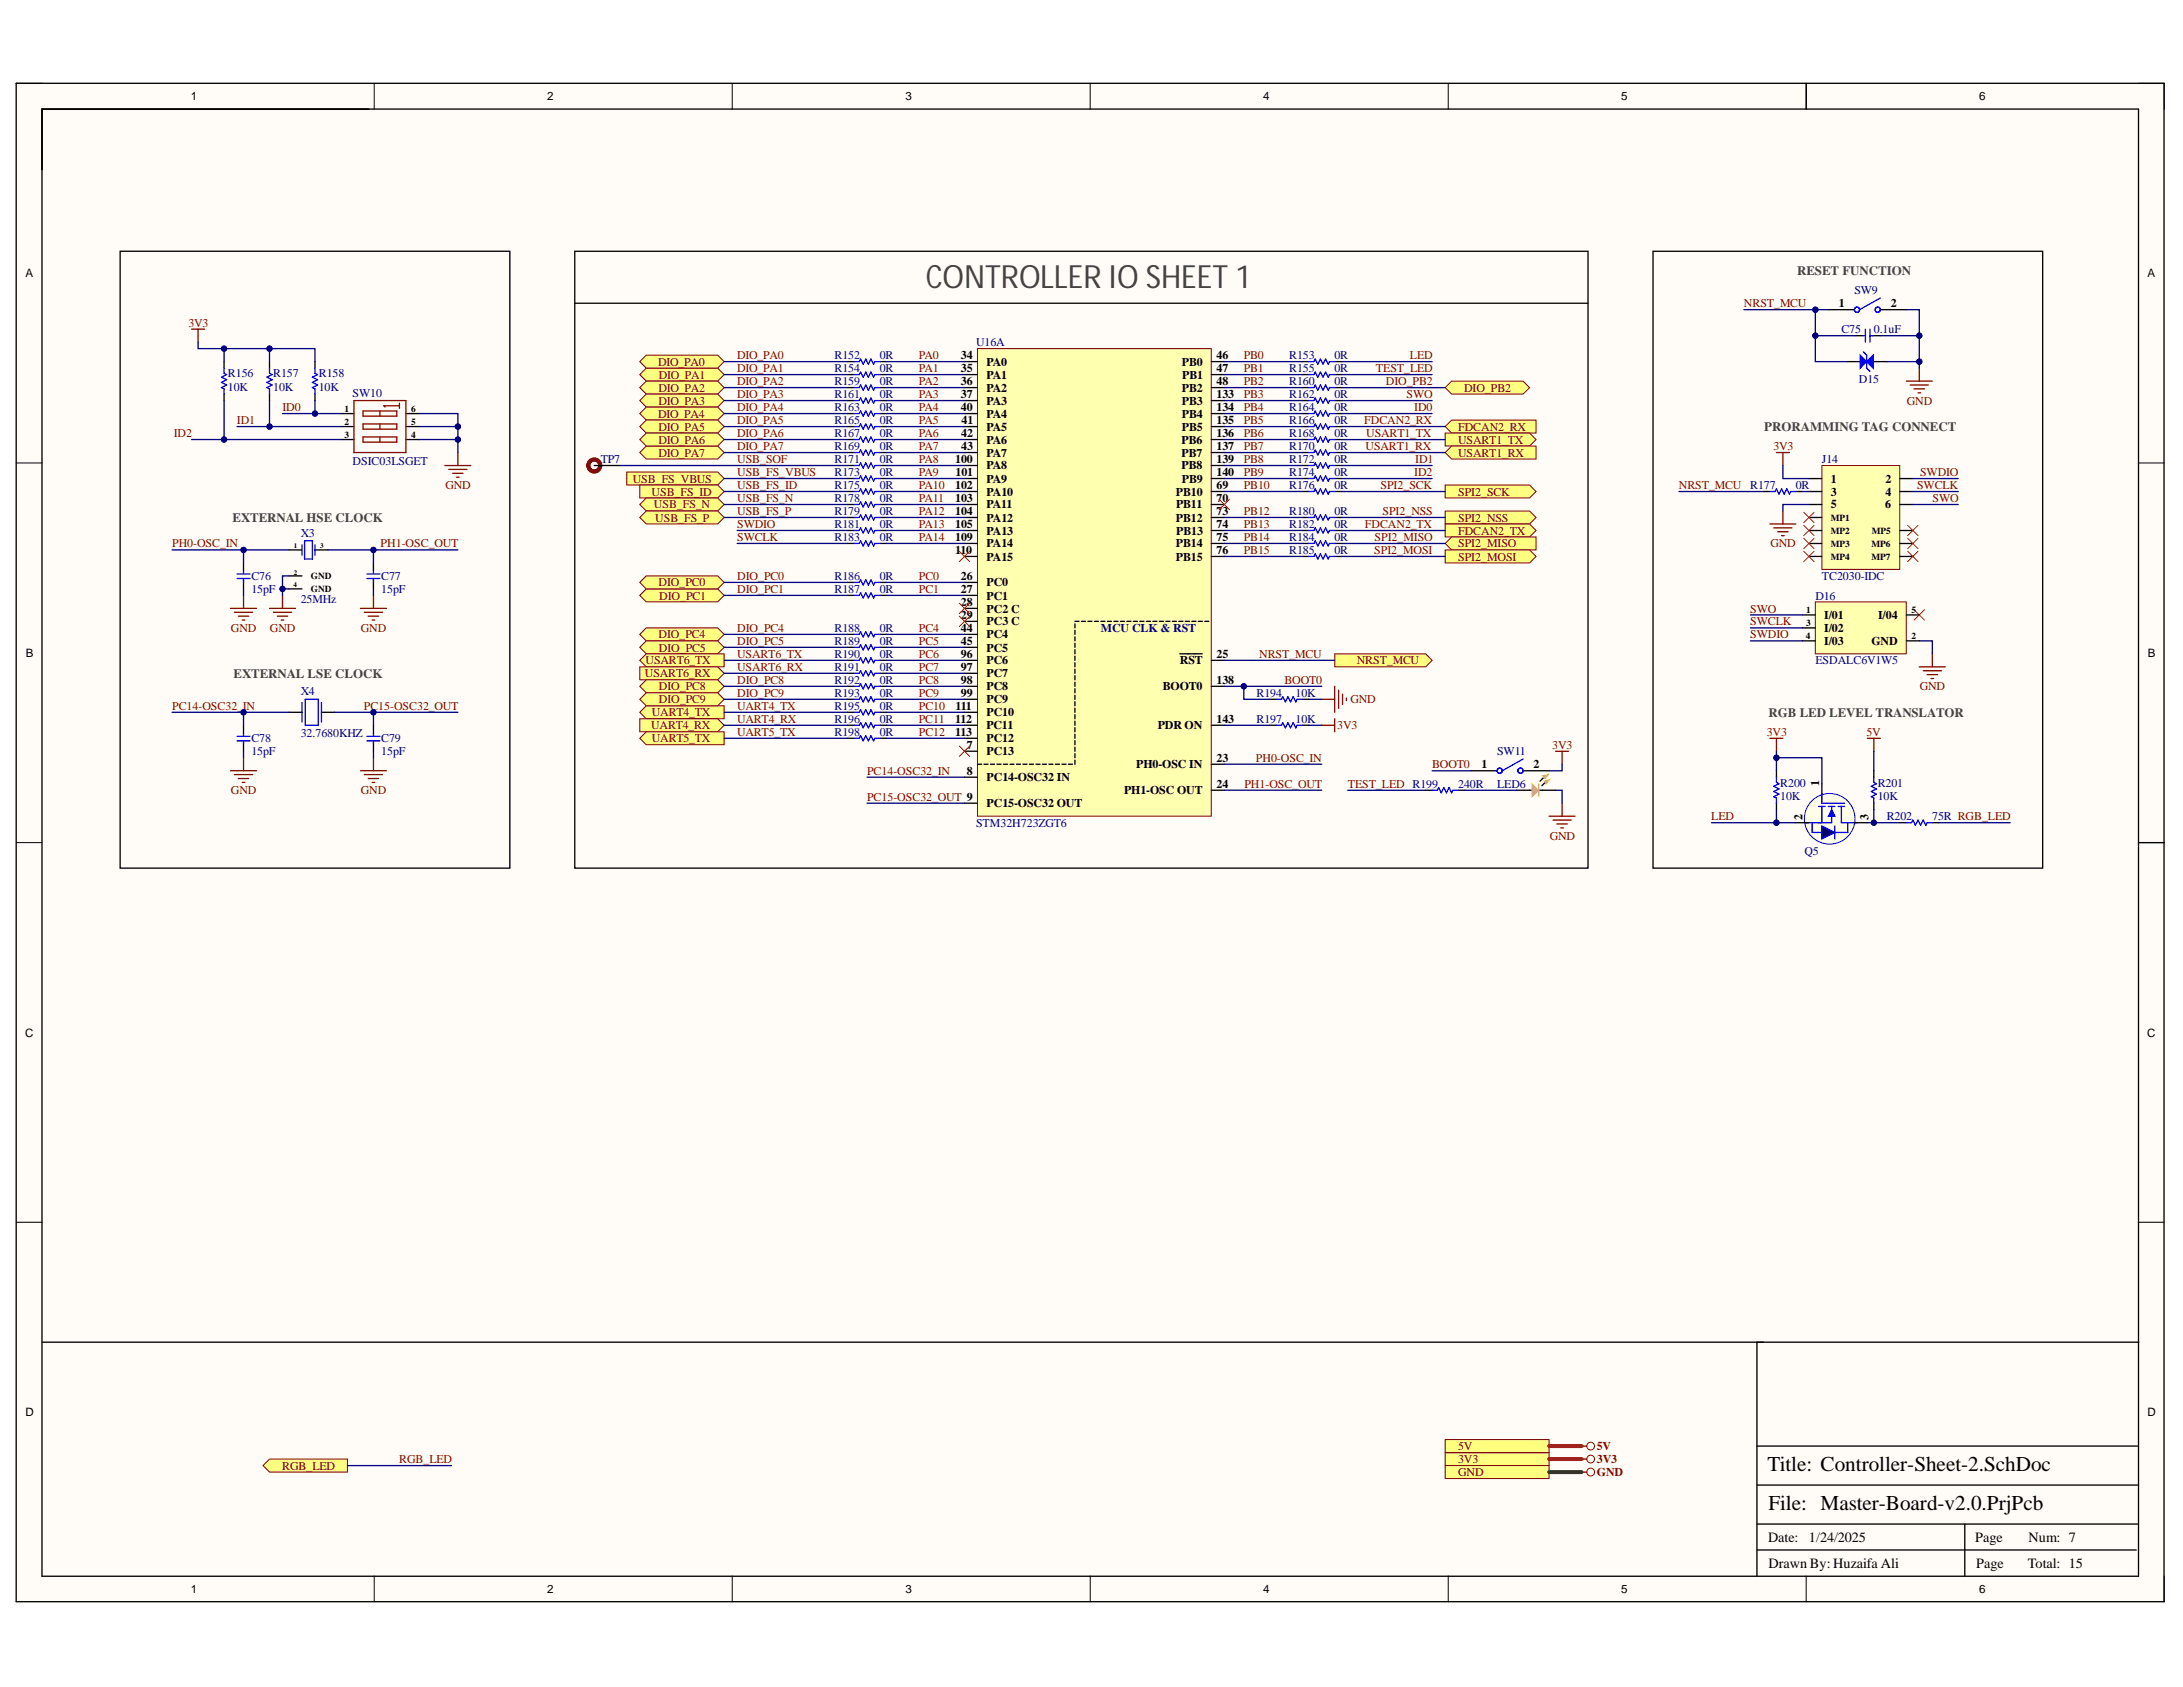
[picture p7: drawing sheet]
<svg xmlns="http://www.w3.org/2000/svg" width="279mm" height="216mm" viewBox="0 0 279 216" stroke-linecap="round" stroke-linejoin="round" font-family="sans-serif">
<defs><g id="words">
<text font-size="4.1" fill="#434343" x="118.5" y="36.9">CONTROLLER IO SHEET 1</text>
<g font-size="2.7">
<text x="226.2" y="188.3">Title: Controller-Sheet-2.SchDoc</text>
<text x="226.3" y="193.3">File: Master-Board-v2.0.PrjPcb</text>
</g>
<g font-size="1.8">
<text x="226.3" y="197.3">Date:</text>
<text x="231.5" y="197.3">1/24/2025</text>
<text x="252.8" y="197.3">Page</text>
<text x="259.6" y="197.3">Num: 7</text>
<text x="226.3" y="200.7">Drawn By: Huzaifa Ali</text>
<text x="252.9" y="200.7">Page</text>
<text x="259.5" y="200.7">Total: 15</text>
</g>
<g font-size="1.6" fill="#434343">
<text x="230" y="35.2">RESET FUNCTION</text>
<text x="225.8" y="55.2">PRORAMMING TAG CONNECT</text>
<text x="29.8" y="66.8">EXTERNAL HSE CLOCK</text>
<text x="29.9" y="86.8">EXTERNAL LSE CLOCK</text>
<text x="226.3" y="91.8">RGB LED LEVEL TRANSLATOR</text>
</g>
<g font-size="1.5">
<text x="24.4" y="12.9">1</text>
<text x="70" y="12.9">2</text>
<text x="115.9" y="12.9">3</text>
<text x="161.7" y="12.9">4</text>
<text x="207.5" y="12.9">5</text>
<text x="253.3" y="12.9">6</text>
<text x="3.3" y="35.5">A</text>
<text x="274.8" y="35.5">A</text>
<text x="235.3" y="39.3">1</text>
<text x="242" y="39.3">2</text>
<text x="123" y="46">34</text>
<text x="123" y="47.7">35</text>
<text x="126.3" y="46.8">PA0</text>
<text x="151.3" y="46.8">PB0</text>
<text x="155.7" y="46">46</text>
<text x="155.7" y="47.7">47</text>
<text x="123" y="49.3">36</text>
<text x="123" y="51">37</text>
<text x="123" y="52.6">40</text>
<text x="126.3" y="48.5">PA1</text>
<text x="126.3" y="50.1">PA2</text>
<text x="126.3" y="51.8">PA3</text>
<text x="126.3" y="53.4">PA4</text>
<text x="151.3" y="50.1">PB2</text>
<text x="151.3" y="51.8">PB3</text>
<text x="151.3" y="53.4">PB4</text>
<text x="151.3" y="48.5">PB1</text>
<text x="155.7" y="49.3">48</text>
<text x="155.7" y="51">133</text>
<text x="155.7" y="52.6">134</text>
<text x="122.3" y="59.3">100</text>
<text x="123" y="55.9">42</text>
<text x="123" y="57.6">43</text>
<text x="123.1" y="54.3">41</text>
<text x="126.3" y="55.1">PA5</text>
<text x="126.3" y="56.8">PA6</text>
<text x="126.3" y="58.4">PA7</text>
<text x="151.2" y="56.8">PB6</text>
<text x="151.2" y="58.4">PB7</text>
<text x="151.3" y="55.1">PB5</text>
<text x="155.7" y="54.3">135</text>
<text x="155.7" y="55.9">136</text>
<text x="155.7" y="57.6">137</text>
<text x="155.7" y="59.3">139</text>
<text x="122.3" y="62.6">102</text>
<text x="122.3" y="64.3">103</text>
<text x="122.3" y="65.9">104</text>
<text x="122.3" y="60.9">101</text>
<text x="126.3" y="60.1">PA8</text>
<text x="126.3" y="61.8">PA9</text>
<text x="126.3" y="63.4">PA10</text>
<text x="126.3" y="65.1">PA11</text>
<text x="150.5" y="63.4">PB10</text>
<text x="150.6" y="65.1">PB11</text>
<text x="151.2" y="60.1">PB8</text>
<text x="151.3" y="61.8">PB9</text>
<text x="155.7" y="60.9">140</text>
<text x="155.7" y="62.6">69</text>
<text x="155.7" y="64.3">70</text>
<text x="155.7" y="65.9">73</text>
<text x="234.3" y="61.8">1</text>
<text x="234.3" y="63.4">3</text>
<text x="234.3" y="65.1">5</text>
<text x="241.3" y="65.1">6</text>
<text x="241.3" y="61.8">2</text>
<text x="241.3" y="63.4">4</text>
<text x="122.3" y="67.6">105</text>
<text x="122.3" y="69.3">109</text>
<text x="122.3" y="70.9">110</text>
<text x="126.3" y="66.8">PA12</text>
<text x="126.3" y="68.4">PA13</text>
<text x="126.3" y="70.1">PA14</text>
<text x="126.3" y="71.8">PA15</text>
<text x="150.5" y="66.8">PB12</text>
<text x="150.5" y="70.1">PB14</text>
<text x="150.5" y="71.8">PB15</text>
<text x="150.6" y="68.4">PB13</text>
<text x="155.7" y="67.6">74</text>
<text x="155.7" y="69.3">75</text>
<text x="155.7" y="70.9">76</text>
<text x="123" y="74.2">26</text>
<text x="123" y="75.9">27</text>
<text x="123" y="77.5">28</text>
<text x="126.3" y="75.1">PC0</text>
<text x="126.3" y="76.7">PC1</text>
<text x="123" y="79.2">29</text>
<text x="123" y="80.9">44</text>
<text x="123" y="82.5">45</text>
<text x="126.3" y="78.4">PC2 C</text>
<text x="126.3" y="80">PC3 C</text>
<text x="126.3" y="81.7">PC4</text>
<text x="126.3" y="83.4">PC5</text>
<text x="233.5" y="79.2">I/01</text>
<text x="233.5" y="80.9">I/02</text>
<text x="233.5" y="82.5">I/03</text>
<text x="239.5" y="82.5">GND</text>
<text x="240.4" y="79.2">I/04</text>
<text x="3.3" y="84.1">B</text>
<text x="123" y="84.2">96</text>
<text x="123" y="85.9">97</text>
<text x="123" y="87.5">98</text>
<text x="123" y="89.2">99</text>
<text x="126.3" y="85">PC6</text>
<text x="126.3" y="86.7">PC7</text>
<text x="126.3" y="88.4">PC8</text>
<text x="148.8" y="88.4">BOOT0</text>
<text x="151" y="85">RST</text>
<text x="155.7" y="84.2">25</text>
<text x="155.7" y="87.5">138</text>
<text x="274.9" y="84.1">B</text>
<text x="122.3" y="92.5">112</text>
<text x="122.3" y="94.2">113</text>
<text x="122.3" y="90.9">111</text>
<text x="123.7" y="95.9">7</text>
<text x="126.3" y="90">PC9</text>
<text x="126.3" y="91.7">PC10</text>
<text x="126.3" y="93.4">PC11</text>
<text x="126.3" y="95">PC12</text>
<text x="148.2" y="93.4">PDR ON</text>
<text x="155.7" y="92.5">143</text>
<text x="123.7" y="99.1">8</text>
<text x="126.3" y="96.7">PC13</text>
<text x="126.3" y="100">PC14-OSC32 IN</text>
<text x="143.9" y="101.6">PH1-OSC OUT</text>
<text x="145.4" y="98.3">PH0-OSC IN</text>
<text x="155.7" y="97.5">23</text>
<text x="155.7" y="100.8">24</text>
<text x="189.6" y="98.3">1</text>
<text x="196.3" y="98.3">2</text>
<text x="232.9" y="100.6" transform="rotate(-90 232.9 100.6)">1</text>
<text x="126.3" y="103.3">PC15-OSC32 OUT</text>
<text x="230.7" y="104.9" transform="rotate(-90 230.7 104.9)">2</text>
<text x="239.2" y="104.9" transform="rotate(-90 239.2 104.9)">3</text>
<text x="3.2" y="132.7">C</text>
<text x="274.8" y="132.7">C</text>
<text x="3.3" y="181.3">D</text>
<text x="274.8" y="181.3">D</text>
<text x="24.4" y="203.9">1</text>
<text x="70" y="203.9">2</text>
<text x="115.9" y="203.9">3</text>
<text x="161.7" y="203.9">4</text>
<text x="207.5" y="203.9">5</text>
<text x="253.3" y="203.9">6</text>
</g>
<g font-size="1.5" fill="#800000">
<text x="24.1" y="41.8">3V3</text>
<text x="223.2" y="39.3">NRST_MCU</text>
<text x="84.2" y="46.8">DIO_PA0</text>
<text x="94.4" y="47.7">DIO_PA1</text>
<text x="94.4" y="46">DIO_PA0</text>
<text x="117.6" y="47.7">PA1</text>
<text x="117.6" y="46">PA0</text>
<text x="159.2" y="46">PB0</text>
<text x="159.2" y="47.7">PB1</text>
<text x="176.1" y="47.7">TEST_LED</text>
<text x="180.5" y="46">LED</text>
<text x="36.2" y="52.6">ID0</text>
<text x="84.2" y="53.4">DIO_PA4</text>
<text x="84.3" y="50.1">DIO_PA2</text>
<text x="84.3" y="51.8">DIO_PA3</text>
<text x="84.3" y="48.5">DIO_PA1</text>
<text x="94.4" y="49.3">DIO_PA2</text>
<text x="94.4" y="51">DIO_PA3</text>
<text x="94.4" y="52.6">DIO_PA4</text>
<text x="117.6" y="49.3">PA2</text>
<text x="117.6" y="51">PA3</text>
<text x="117.6" y="52.6">PA4</text>
<text x="159.2" y="51">PB3</text>
<text x="159.2" y="49.3">PB2</text>
<text x="159.2" y="52.6">PB4</text>
<text x="177.4" y="49.3">DIO_PB2</text>
<text x="180" y="51">SWO</text>
<text x="181" y="52.6">ID0</text>
<text x="187.4" y="50.1">DIO_PB2</text>
<text x="244.1" y="51.8">GND</text>
<text x="22.2" y="55.9">ID2</text>
<text x="30.3" y="54.3">ID1</text>
<text x="84.3" y="58.4">DIO_PA7</text>
<text x="84.3" y="55.1">DIO_PA5</text>
<text x="84.3" y="56.8">DIO_PA6</text>
<text x="94.4" y="59.3">USB_SOF</text>
<text x="94.4" y="57.6">DIO_PA7</text>
<text x="94.4" y="54.3">DIO_PA5</text>
<text x="94.4" y="55.9">DIO_PA6</text>
<text x="117.6" y="59.3">PA8</text>
<text x="117.6" y="57.6">PA7</text>
<text x="117.6" y="54.3">PA5</text>
<text x="117.6" y="55.9">PA6</text>
<text x="159.2" y="55.9">PB6</text>
<text x="159.2" y="57.6">PB7</text>
<text x="159.2" y="54.3">PB5</text>
<text x="159.2" y="59.3">PB8</text>
<text x="174.6" y="54.3">FDCAN2_RX</text>
<text x="174.8" y="57.6">USART1_RX</text>
<text x="174.9" y="55.9">USART1_TX</text>
<text x="181.1" y="59.3">ID1</text>
<text x="186.6" y="55.1">FDCAN2_RX</text>
<text x="186.6" y="56.8">USART1_TX</text>
<text x="186.6" y="58.4">USART1_RX</text>
<text x="227" y="57.6">3V3</text>
<text x="57" y="62.6">GND</text>
<text x="81" y="61.8">USB_FS_VBUS</text>
<text x="83.4" y="63.4">USB_FS_ID</text>
<text x="83.7" y="65.1">USB_FS_N</text>
<text x="94.4" y="60.9">USB_FS_VBUS</text>
<text x="94.4" y="62.6">USB_FS_ID</text>
<text x="94.4" y="64.3">USB_FS_N</text>
<text x="94.4" y="65.9">USB_FS_P</text>
<text x="117.6" y="60.9">PA9</text>
<text x="117.6" y="62.6">PA10</text>
<text x="117.6" y="64.3">PA11</text>
<text x="117.6" y="65.9">PA12</text>
<text x="159.2" y="62.6">PB10</text>
<text x="159.2" y="65.9">PB12</text>
<text x="159.2" y="60.9">PB9</text>
<text x="176.7" y="62.6">SPI2_SCK</text>
<text x="176.9" y="65.9">SPI2_NSS</text>
<text x="181" y="60.9">ID2</text>
<text x="186.6" y="63.4">SPI2_SCK</text>
<text x="214.9" y="62.6">NRST_MCU</text>
<text x="245.4" y="62.6">SWCLK</text>
<text x="245.8" y="60.9">SWDIO</text>
<text x="247.4" y="64.3">SWO</text>
<text x="22" y="70.1">PH0-OSC_IN</text>
<text x="48.7" y="70.1">PH1-OSC_OUT</text>
<text x="83.9" y="66.8">USB_FS_P</text>
<text x="94.4" y="69.3">SWCLK</text>
<text x="94.4" y="67.6">SWDIO</text>
<text x="117.6" y="69.3">PA14</text>
<text x="117.6" y="67.6">PA13</text>
<text x="159.2" y="67.6">PB13</text>
<text x="159.2" y="70.9">PB15</text>
<text x="159.2" y="69.3">PB14</text>
<text x="174.7" y="67.6">FDCAN2_TX</text>
<text x="175.9" y="70.9">SPI2_MOSI</text>
<text x="175.9" y="69.3">SPI2_MISO</text>
<text x="186.6" y="66.8">SPI2_NSS</text>
<text x="186.6" y="68.4">FDCAN2_TX</text>
<text x="186.6" y="70.1">SPI2_MISO</text>
<text x="186.6" y="71.8">SPI2_MOSI</text>
<text x="226.6" y="70.1">GND</text>
<text x="84.3" y="75.1">DIO_PC0</text>
<text x="84.4" y="76.7">DIO_PC1</text>
<text x="94.4" y="75.9">DIO_PC1</text>
<text x="94.4" y="74.2">DIO_PC0</text>
<text x="117.6" y="75.9">PC1</text>
<text x="117.6" y="74.2">PC0</text>
<text x="29.6" y="80.9">GND</text>
<text x="34.6" y="80.9">GND</text>
<text x="46.2" y="80.9">GND</text>
<text x="84.3" y="81.7">DIO_PC4</text>
<text x="84.3" y="83.4">DIO_PC5</text>
<text x="94.4" y="80.9">DIO_PC4</text>
<text x="94.4" y="82.5">DIO_PC5</text>
<text x="117.6" y="80.9">PC4</text>
<text x="117.6" y="82.5">PC5</text>
<text x="224" y="78.4">SWO</text>
<text x="224" y="80">SWCLK</text>
<text x="224" y="81.7">SWDIO</text>
<text x="82.6" y="86.7">USART6_RX</text>
<text x="82.6" y="85">USART6_TX</text>
<text x="84.3" y="88.4">DIO_PC8</text>
<text x="94.4" y="84.2">USART6_TX</text>
<text x="94.4" y="85.9">USART6_RX</text>
<text x="94.4" y="87.5">DIO_PC8</text>
<text x="94.4" y="89.2">DIO_PC9</text>
<text x="117.6" y="85.9">PC7</text>
<text x="117.6" y="84.2">PC6</text>
<text x="117.6" y="87.5">PC8</text>
<text x="117.6" y="89.2">PC9</text>
<text x="161.2" y="84.2">NRST_MCU</text>
<text x="164.4" y="87.5">BOOT0</text>
<text x="173.6" y="85">NRST_MCU</text>
<text x="245.7" y="88.4">GND</text>
<text x="22" y="90.9">PC14-OSC32_IN</text>
<text x="46.6" y="90.9">PC15-OSC32_OUT</text>
<text x="83.4" y="93.4">UART4_RX</text>
<text x="83.4" y="91.7">UART4_TX</text>
<text x="83.4" y="95">UART5_TX</text>
<text x="84.3" y="90">DIO_PC9</text>
<text x="94.4" y="90.9">UART4_TX</text>
<text x="94.4" y="92.5">UART4_RX</text>
<text x="94.4" y="94.2">UART5_TX</text>
<text x="117.6" y="90.9">PC10</text>
<text x="117.6" y="92.5">PC11</text>
<text x="117.6" y="94.2">PC12</text>
<text x="171.2" y="93.4">3V3</text>
<text x="172.8" y="90">GND</text>
<text x="198.7" y="95.9">3V3</text>
<text x="226.1" y="94.2">3V3</text>
<text x="238.9" y="94.2">5V</text>
<text x="29.6" y="101.6">GND</text>
<text x="46.2" y="101.6">GND</text>
<text x="111" y="99.1">PC14-OSC32_IN</text>
<text x="159.3" y="100.8">PH1-OSC_OUT</text>
<text x="160.7" y="97.5">PH0-OSC_IN</text>
<text x="172.5" y="100.8">TEST_LED R199</text>
<text x="183.3" y="98.3">BOOT0</text>
<text x="111" y="102.5">PC15-OSC32_OUT 9</text>
<text x="198.3" y="107.5">GND</text>
<text x="219" y="105">LED</text>
<text x="186.6" y="185.6">5V</text>
<text x="204.4" y="185.6">5V</text>
<text x="36.1" y="188.1">RGB_LED</text>
<text x="51.1" y="187.3">RGB_LED</text>
<text x="186.6" y="188.9">GND</text>
<text x="186.6" y="187.3">3V3</text>
<text x="204.4" y="188.9">GND</text>
<text x="204.4" y="187.3">3V3</text>
</g>
<g font-size="1.5" fill="#000080">
<text x="237.3" y="37.7">SW9</text>
<text x="106.8" y="47.7">R154</text>
<text x="106.8" y="46">R152</text>
<text x="112.6" y="47.7">0R</text>
<text x="112.6" y="46">0R</text>
<text x="124.9" y="44.3">U16A</text>
<text x="165" y="46">R153</text>
<text x="165" y="47.7">R155</text>
<text x="170.8" y="46">0R</text>
<text x="170.8" y="47.7">0R</text>
<text x="235.7" y="42.7">C75</text>
<text x="239.8" y="42.7">0.1uF</text>
<text x="29.2" y="48.3">R156</text>
<text x="29.2" y="50">10K</text>
<text x="35" y="48.3">R157</text>
<text x="35" y="50">10K</text>
<text x="40.8" y="48.3">R158</text>
<text x="40.8" y="50">10K</text>
<text x="45.1" y="50.8">SW10</text>
<text x="106.8" y="49.3">R159</text>
<text x="106.8" y="51">R161</text>
<text x="106.8" y="52.6">R163</text>
<text x="112.6" y="49.3">0R</text>
<text x="112.6" y="51">0R</text>
<text x="112.6" y="52.6">0R</text>
<text x="165" y="51">R162</text>
<text x="165" y="49.3">R160</text>
<text x="165" y="52.6">R164</text>
<text x="170.8" y="51">0R</text>
<text x="170.8" y="49.3">0R</text>
<text x="170.8" y="52.6">0R</text>
<text x="237.9" y="49">D15</text>
<text x="45.1" y="59.4">DSIC03LSGET</text>
<text x="76.9" y="59.3">TP7</text>
<text x="106.8" y="59.3">R171</text>
<text x="106.8" y="57.6">R169</text>
<text x="106.8" y="54.3">R165</text>
<text x="106.8" y="55.9">R167</text>
<text x="112.6" y="59.3">0R</text>
<text x="112.6" y="57.6">0R</text>
<text x="112.6" y="54.3">0R</text>
<text x="112.6" y="55.9">0R</text>
<text x="165" y="55.9">R168</text>
<text x="165" y="57.6">R170</text>
<text x="165" y="54.3">R166</text>
<text x="165" y="59.3">R172</text>
<text x="170.8" y="55.9">0R</text>
<text x="170.8" y="57.6">0R</text>
<text x="170.8" y="54.3">0R</text>
<text x="170.8" y="59.3">0R</text>
<text x="233.2" y="59.3">J14</text>
<text x="106.8" y="60.9">R173</text>
<text x="106.8" y="62.6">R175</text>
<text x="106.8" y="64.3">R178</text>
<text x="106.8" y="65.9">R179</text>
<text x="112.6" y="60.9">0R</text>
<text x="112.6" y="62.6">0R</text>
<text x="112.6" y="64.3">0R</text>
<text x="112.6" y="65.9">0R</text>
<text x="165" y="62.6">R176</text>
<text x="165" y="65.9">R180</text>
<text x="165" y="60.9">R174</text>
<text x="170.8" y="62.6">0R</text>
<text x="170.8" y="65.9">0R</text>
<text x="170.8" y="60.9">0R</text>
<text x="224" y="62.6">R177</text>
<text x="229.8" y="62.6">0R</text>
<text x="38.5" y="68.8">X3</text>
<text x="106.8" y="69.3">R183</text>
<text x="106.8" y="67.6">R181</text>
<text x="112.6" y="69.3">0R</text>
<text x="112.6" y="67.6">0R</text>
<text x="165" y="67.6">R182</text>
<text x="165" y="70.9">R185</text>
<text x="165" y="69.3">R184</text>
<text x="170.8" y="67.6">0R</text>
<text x="170.8" y="70.9">0R</text>
<text x="170.8" y="69.3">0R</text>
<text x="32.2" y="74.2">C76</text>
<text x="32.2" y="75.9">15pF</text>
<text x="38.5" y="77.2">25MHz</text>
<text x="48.8" y="74.2">C77</text>
<text x="48.8" y="75.9">15pF</text>
<text x="106.8" y="75.9">R187</text>
<text x="106.8" y="74.2">R186</text>
<text x="112.6" y="75.9">0R</text>
<text x="112.6" y="74.2">0R</text>
<text x="232.3" y="76.7">D16</text>
<text x="233.2" y="74.2">TC2030-IDC</text>
<text x="106.8" y="80.9">R188</text>
<text x="106.8" y="82.5">R189</text>
<text x="112.6" y="80.9">0R</text>
<text x="112.6" y="82.5">0R</text>
<text x="140.9" y="80.9">MCU CLK &amp; RST</text>
<text x="38.5" y="89">X4</text>
<text x="106.8" y="85.9">R191</text>
<text x="106.8" y="84.2">R190</text>
<text x="106.8" y="87.5">R192</text>
<text x="106.8" y="89.2">R193</text>
<text x="112.6" y="85.9">0R</text>
<text x="112.6" y="84.2">0R</text>
<text x="112.6" y="87.5">0R</text>
<text x="112.6" y="89.2">0R</text>
<text x="160.8" y="89.2">R194</text>
<text x="165.8" y="89.2">10K</text>
<text x="232.3" y="85">ESDALC6V1W5</text>
<text x="32.2" y="95">C78</text>
<text x="38.5" y="94.3">32.7680KHZ</text>
<text x="48.8" y="95">C79</text>
<text x="106.8" y="90.9">R195</text>
<text x="106.8" y="92.5">R196</text>
<text x="106.8" y="94.2">R198</text>
<text x="112.6" y="90.9">0R</text>
<text x="112.6" y="92.5">0R</text>
<text x="112.6" y="94.2">0R</text>
<text x="160.8" y="92.5">R197</text>
<text x="165.8" y="92.5">10K</text>
<text x="32.2" y="96.7">15pF</text>
<text x="48.8" y="96.7">15pF</text>
<text x="186.6" y="100.8">240R</text>
<text x="191.6" y="100.8">LED6</text>
<text x="191.6" y="96.7">SW11</text>
<text x="227.9" y="100.7">R200</text>
<text x="240.3" y="100.7">R201</text>
<text x="124.9" y="105.8">STM32H723ZGT6</text>
<text x="227.9" y="102.3">10K</text>
<text x="240.3" y="102.3">10K</text>
<text x="241.5" y="105">R202</text>
<text x="247.3" y="105">75R RGB_LED</text>
<text x="230.9" y="109.4">Q5</text>
</g>
<g font-size="1.2">
<text x="44.1" y="52.7">1</text>
<text x="52.6" y="52.7">6</text>
<text x="44.1" y="54.3">2</text>
<text x="44.1" y="56">3</text>
<text x="52.6" y="54.3">5</text>
<text x="52.6" y="56">4</text>
<text x="234.3" y="66.6">MP1</text>
<text x="234.3" y="68.3">MP2</text>
<text x="234.3" y="70">MP3</text>
<text x="234.3" y="71.6">MP4</text>
<text x="239.5" y="70">MP6</text>
<text x="239.5" y="71.6">MP7</text>
<text x="239.6" y="68.3">MP5</text>
<text x="39.8" y="74.1">GND</text>
<text x="39.8" y="75.8">GND</text>
<text x="231.1" y="81.8">4</text>
<text x="231.2" y="78.4">1</text>
<text x="231.2" y="80.1">3</text>
<text x="244.7" y="81.8">2</text>
<text x="244.7" y="78.4">5</text>
</g>
<g font-size=".9">
<text x="37.6" y="70.2">1</text>
<text x="41" y="70.2">3</text>
<text x="37.6" y="75.2">4</text>
<text x="37.6" y="73.5">2</text>
</g>
</g></defs>
<g fill="#fffcf8">
<path d="M2.1 10.7h274.9v194.3h-274.9z" fill-rule="evenodd"/>
<path d="M5.4 14h268.3v187.7h-268.3z" fill-rule="evenodd"/>
</g>
<g fill="none" stroke="#000" stroke-width=".13">
<path d="M2.1 10.7h3.3M47.9 10.7v3.3M93.7 10.7v3.3M139.5 10.7v3.3M185.4 10.7v3.3M231.2 10.7v3.3M273.7 10.7h3.3v3.3M2.1 59.2h3.3M273.7 59.2h3.3M2.1 107.8h3.3M273.7 107.8h3.3M2.1 156.4h3.3"/>
<path d="M273.7 156.4h3.3M47.9 201.7v3.3M93.7 201.7v3.3M139.5 201.7v3.3M185.4 201.7v3.3M231.2 201.7v3.3M277 201.7v3.3"/>
</g>
<path d="M2.1 10.7h274.9v194.3h-274.9zM5.4 14h268.3v187.7h-268.3zM5.4 14h41.8M231.2 10.7v3.3M273.7 107.8h3.3M273.7 171.8h-48.8v29.9M224.9 198.4h48.5M224.9 195h48.7M224.9 190.1h48.7M224.9 185.1h48.7M251.5 195v6.7" fill="none" stroke="#000" stroke-width=".17"/>
<path d="M233.2 59.6h10v13.3h-10z" fill-rule="evenodd" fill="#ffffb0"/>
<path d="M233.2 59.6h10v13.3h-10z" fill="none" stroke="#800000" stroke-width=".13"/>
<g fill="none" stroke="#000" stroke-width=".17">
<path d="M234 39.6h3.3M240.7 39.6h3.3M237.3 43h1M239.6 43h1.1M31.2 72v1M31.2 74.3v1.1M37 70.4h1.7M37 73.7h1.7M37 75.4h1.7M40.3 70.4h1.7M47.8 72v1M47.8 74.3v1.1"/>
<path d="M231.5 61.2h1.7M231.5 62.9h1.7M231.5 64.6h1.7M231.5 66.2h1.7M231.5 67.9h1.7M231.5 69.6h1.7M231.5 71.2h1.7M243.2 61.2h1.6M243.2 62.9h1.6M243.2 64.6h1.6M243.2 67.9h1.6M243.2 69.6h1.6"/>
<path d="M243.2 71.2h1.6M31.2 92.8v1M31.2 95.1v1M37 91.2h1.7M41.1 91.2h1.7M47.8 92.8v1M47.8 95.1v1M5.4 171.8h220.3"/>
</g>
<g fill="none" stroke="#f00" stroke-width=".13">
<path d="M230.9 65.6l1.3 1.3M230.9 67.2l1.3 1.4M230.9 68.9l1.3 1.3M230.9 70.5l1.3 1.4M232.2 65.6l-1.3 1.3M232.2 67.2l-1.3 1.4M232.2 68.9l-1.3 1.3M232.2 70.5l-1.3 1.4M244.2 67.2l1.3 1.4M244.2 68.9l1.3 1.3M244.2 70.5l1.3 1.4M245.5 67.2l-1.3 1.4"/>
<path d="M245.5 68.9l-1.3 1.3M245.5 70.5l-1.3 1.4"/>
</g>
<g fill="none" stroke="#800000" stroke-width=".17">
<path d="M227.4 57.9h1.6M228.2 57.9v1.7M244 48.8h3.3M244.5 49.3h2.3M245 49.8h1.3M245.5 50.3h.3M245.6 47.1v1.7M29.5 77.9h3.3M30 78.4h2.3M30.5 78.9h1.3M31 79.4h.3M31.2 76.2v1.7"/>
<path d="M34.5 77.9h3.3M35 78.4h2.3M35.5 78.9h1.3M36 79.4h.3M36.2 76.2v1.7M46.1 77.9h3.4M46.6 78.4h2.4M47.1 78.9h1.4M47.6 79.4h.4M47.8 76.2v1.7M226.5 67.1h3.3M227 67.6h2.4"/>
<path d="M227.5 68.1h1.4M228 68.6h.4M228.2 65.4v1.7M29.5 98.6h3.3M30 99.1h2.3M30.5 99.6h1.3M31.2 97v1.6M46.1 98.6h3.4M46.6 99.1h2.4M47.1 99.6h1.4M47.8 97v1.6M31 100.1h.3"/>
<path d="M47.6 100.1h.4"/>
</g>
<g fill="none" stroke="#00f" stroke-width=".17">
<path d="M240.7 38.1l-2.7 1.5M238.3 43h.4M238.8 42.1v1.7M239.3 43h.4M239.3 42.1v1.7M30.3 74h1.7M30.3 73.5h1.7M31.2 73v.4M31.2 74v.4M38.7 69.7v1.3M39 69.2h1v2.3h-1zM40.3 69.7v1.3"/>
<path d="M47 74h1.6M47 73.5h1.6M47.8 73v.4M47.8 74v.4M30.3 94.8h1.7M30.3 94.2h1.7M31.2 93.8v.3M31.2 94.8v.3M38.7 89.9v2.5M39.1 89.5h1.6v3.3h-1.6zM41.1 89.9v2.5M47 94.8h1.6"/>
<path d="M47 94.2h1.6M47.8 93.8v.3M47.8 94.8v.3"/>
<circle cx="237.7" cy="39.6" r=".33"/>
<circle cx="240.3" cy="39.6" r=".33"/>
</g>
<path d="M125.1 44.6h29.9v59.9h-29.9z" fill-rule="evenodd" fill="#ffffb0"/>
<path d="M125.1 44.6h29.9v59.9h-29.9z" fill="none" stroke="#800000" stroke-width=".13"/>
<g fill="none" stroke="#000" stroke-width=".17">
<path d="M76.1 59.6h3.3M108.5 47.9h.8M108.5 49.6h.8M108.5 57.9h.8M108.5 59.6h.8M112.6 47.9h.9M112.6 49.6h.9M112.6 57.9h.9M112.6 59.6h.9M123.4 46.3h1.7M123.4 47.9h1.7M123.4 49.6h1.7"/>
<path d="M123.4 51.3h1.7M123.4 52.9h1.7M123.4 54.6h1.7M123.4 56.3h1.7M123.4 57.9h1.7M123.4 59.6h1.7M155 46.3h1.7M155 47.9h1.7M155 49.6h1.7M155 51.3h1.7M155 52.9h1.7M155 54.6h1.7"/>
<path d="M155 56.3h1.7M155 57.9h1.7M155 59.6h1.7M166.7 46.3h.8M166.7 47.9h.8M166.7 51.3h.8M166.7 56.3h.8M166.7 57.9h.8M170.8 46.3h.9M170.8 47.9h.9M170.8 51.3h.9M170.8 56.3h.9"/>
<path d="M170.8 57.9h.9M108.5 61.2h.8M108.5 62.9h.8M108.5 64.6h.8M108.5 66.2h.8M108.5 67.9h.8M108.5 69.5h.8M108.5 76.2h.8M112.6 61.2h.9M112.6 62.9h.9M112.6 64.6h.9M112.6 66.2h.9"/>
<path d="M112.6 67.9h.9M112.6 69.5h.9M112.6 76.2h.9M123.4 61.2h1.7M123.4 62.9h1.7M123.4 64.6h1.7M123.4 66.2h1.7M123.4 67.9h1.7M123.4 69.5h1.7M123.4 71.2h1.7M123.4 74.5h1.7M123.4 76.2h1.7"/>
<path d="M123.4 77.9h1.7M123.4 79.5h1.7M137.6 79.5h.5M137.6 79.8v.6M138.4 79.5h.5M139.2 79.5h.6M140.1 79.5h.5M140.9 79.5h.5M141.7 79.5h.6M142.6 79.5h.5M143.4 79.5h.5M144.2 79.5h.5"/>
<path d="M145.1 79.5h.5M145.9 79.5h.5M146.7 79.5h.5M147.6 79.5h.5M148.4 79.5h.5M149.2 79.5h.5M150 79.5h.6M150.9 79.5h.5M151.7 79.5h.5M152.5 79.5h.6M153.4 79.5h.5M154.2 79.5h.5"/>
<path d="M155 61.2h1.7M155 62.9h1.7M155 64.6h1.7M155 66.2h1.7M155 67.9h1.7M155 69.5h1.7M155 71.2h1.7M166.7 62.9h.8M166.7 66.2h.8M166.7 67.9h.8M166.7 69.5h.8M166.7 71.2h.8"/>
<path d="M170.8 62.9h.9M170.8 66.2h.9M170.8 67.9h.9M170.8 69.5h.9M170.8 71.2h.9M108.5 81.2h.8M108.5 82.8h.8M112.6 81.2h.9M112.6 82.8h.9M123.4 84.5h1.7M123.4 87.8h1.7M123.4 92.8h1.7"/>
<path d="M123.4 81.2h1.7M123.4 82.8h1.7M123.4 86.2h1.7M123.4 89.5h1.7M123.4 91.2h1.7M123.4 94.5h1.7M123.4 96.1h1.7M123.4 99.5h1.7M125.1 97.8h.5M125.9 97.8h.6M126.8 97.8h.5M127.6 97.8h.5"/>
<path d="M128.4 97.8h.6M129.3 97.8h.5M130.1 97.8h.5M130.9 97.8h.5M131.8 97.8h.5M132.6 97.8h.5M133.4 97.8h.5M134.3 97.8h.5M135.1 97.8h.5M135.9 97.8h.5M136.7 97.8h.6M137.6 80.7v.5"/>
<path d="M137.6 81.5v.5M137.6 82.3v.5M137.6 83.2v.5M137.6 84v.5M137.6 84.8v.5M137.6 85.7v.5M137.6 86.5v.5M137.6 87.3v.5M137.6 88.1v.6M137.6 89v.5M137.6 89.8v.5M137.6 90.6v.6"/>
<path d="M137.6 91.5v.5M137.6 92.3v.5M137.6 93.1v.6M137.6 94v.5M137.6 94.8v.5M137.6 95.6v.5M137.6 96.5v.5M137.6 97.3v.5M151 83.7h2.9M155 97.8h1.7M155 84.5h1.7M155 87.8h1.7"/>
<path d="M155 92.8h1.7M162.5 92.8h.8M162.5 89.5h.8M166.7 92.8h.8M166.7 89.5h.8M123.4 102.8h1.7M155 101.1h1.7"/>
</g>
<g fill="none" stroke="#00f" stroke-width=".17">
<path d="M109.3 47.9h.7l.1-.3 .4 .7 .3-.7 .3 .7 .4-.7 .3 .7 .2-.4h.6M109.3 49.6h.7l.1-.3 .4 .6 .3-.6 .3 .6 .4-.6 .3 .6 .2-.3h.6M109.3 57.9h.7l.1-.3 .4 .6 .3-.6 .3 .6 .4-.6 .3 .6 .2-.3h.6M109.3 59.6h.7l.1-.4 .4 .7 .3-.7 .3 .7 .4-.7 .3 .7 .2-.3h.6M167.5 47.9h.7l.1-.3 .4 .7 .3-.7 .3 .7 .4-.7 .3 .7 .2-.4h.6M167.5 51.3h.7l.1-.4 .4 .7 .3-.7 .3 .7 .4-.7 .3 .7 .2-.3h.6M167.5 56.3h.7l.1-.4 .4 .7 .3-.7 .3 .7 .4-.7 .3 .7 .2-.3h.6M167.5 57.9h.7l.1-.3 .4 .6 .3-.6 .3 .6 .4-.6 .3 .6 .2-.3h.6M167.5 46.3h.7l.1-.4 .4 .7 .3-.7 .3 .7 .4-.7 .3 .7 .2-.3h.6M109.3 67.9h.7l.1-.3 .4 .6 .3-.6 .3 .6 .4-.6 .3 .6 .2-.3h.6M109.3 76.2h.7l.1-.3 .4 .6 .3-.6 .3 .6 .4-.6 .3 .6 .2-.3h.6M109.3 69.5h.7l.1-.3 .4 .7 .3-.7 .3 .7 .4-.7 .3 .7 .2-.4h.6"/>
<path d="M109.3 61.2h.7l.1-.3 .4 .7 .3-.7 .3 .7 .4-.7 .3 .7 .2-.4h.6M109.3 62.9h.7l.1-.3 .4 .6 .3-.6 .3 .6 .4-.6 .3 .6 .2-.3h.6M109.3 64.6h.7l.1-.4 .4 .7 .3-.7 .3 .7 .4-.7 .3 .7 .2-.3h.6M109.3 66.2h.7l.1-.3 .4 .7 .3-.7 .3 .7 .4-.7 .3 .7 .2-.4h.6M167.5 67.9h.7l.1-.3 .4 .6 .3-.6 .3 .6 .4-.6 .3 .6 .2-.3h.6M167.5 69.5h.7l.1-.3 .4 .7 .3-.7 .3 .7 .4-.7 .3 .7 .2-.4h.6M167.5 62.9h.7l.1-.3 .4 .6 .3-.6 .3 .6 .4-.6 .3 .6 .2-.3h.6M167.5 66.2h.7l.1-.3 .4 .7 .3-.7 .3 .7 .4-.7 .3 .7 .2-.4h.6M167.5 71.2h.7l.1-.3 .4 .6 .3-.6 .3 .6 .4-.6 .3 .6 .2-.3h.6M109.3 81.2h.7l.1-.3 .4 .6 .3-.6 .3 .6 .4-.6 .3 .6 .2-.3h.6M109.3 82.8h.7l.1-.3 .4 .7 .3-.7 .3 .7 .4-.7 .3 .7 .2-.4h.6M163.3 89.5h.7l.2-.3 .3 .6 .3-.6 .4 .6 .3-.6 .3 .6 .2-.3h.7"/>
<path d="M163.3 92.8h.7l.2-.3 .3 .7 .3-.7 .4 .7 .3-.7 .3 .7 .2-.4h.7"/>
</g>
<path d="M169.2 89.5h1.6M169.2 92.8h1.6M170.8 87.8v3.4M170.8 92v1.7M171.3 88.3v2.4M171.8 88.8v1.4M172.3 89.3v.4M245.6 85.3h3.4M246.2 85.8h2.3M246.6 86.3h1.4M247.1 86.8h.4M247.3 83.7v1.6" fill="none" stroke="#800000" stroke-width=".17"/>
<circle cx="76.1" cy="59.6" r=".76" fill="none" stroke="#5b0f00" stroke-width=".51"/>
<path d="M245 78l1.3 1.4M246.3 78l-1.3 1.4" fill="none" stroke="#f00" stroke-width=".13"/>
<path d="M232.3 77h11.7v6.7h-11.7z" fill-rule="evenodd" fill="#ffffb0"/>
<path d="M232.3 77h11.7v6.7h-11.7z" fill="none" stroke="#800000" stroke-width=".13"/>
<g fill="none" stroke="#000" stroke-width=".17">
<path d="M166.7 54.6h.8M170.8 54.6h.9M236.5 46.3h1.7M239.8 46.3h1.7M230.7 78.7h1.6M244 78.7h1.6M108.5 91.2h.8M108.5 92.8h.8M108.5 86.2h.8M108.5 84.5h.8M112.6 91.2h.9M112.6 92.8h.9"/>
<path d="M112.6 86.2h.9M112.6 84.5h.9M230.7 82h1.6M230.7 80.4h1.6M244 82h1.6"/>
</g>
<path d="M167.5 54.6h.7l.1-.3 .4 .6 .3-.6 .3 .6 .4-.6 .3 .6 .2-.3h.6M109.3 91.2h.7l.1-.4 .4 .7 .3-.7 .3 .7 .4-.7 .3 .7 .2-.3h.6M109.3 92.8h.7l.1-.3 .4 .7 .3-.7 .3 .7 .4-.7 .3 .7 .2-.4h.6M109.3 86.2h.7l.1-.4 .4 .7 .3-.7 .3 .7 .4-.7 .3 .7 .2-.3h.6M109.3 84.5h.7l.1-.3 .4 .6 .3-.6 .3 .6 .4-.6 .3 .6 .2-.3h.6" fill="none" stroke="#00f" stroke-width=".17"/>
<path d="M238.9 46.3l.8-.8v1.6z" fill="#00f"/>
<path d="M238.5 45l.4 .5v1.6l.4 .4M238.9 46.3l.8-.8v1.6z" fill="none" stroke="#00f" stroke-width=".17"/>
<path d="M238.1 45.5l.8 .8-.8 .8z" fill="#00f"/>
<path d="M238.1 45.5l.8 .8-.8 .8z" fill="none" stroke="#00f" stroke-width=".17"/>
<path d="M226.5 94.5h1.7M227.4 94.5v1.6M239 94.5h1.7M239.8 94.5v1.6" fill="none" stroke="#800000" stroke-width=".17"/>
<path d="M233.2 100.3v1.7" fill="none" stroke="#000" stroke-width=".17"/>
<circle cx="234.2" cy="104.8" r="3.2" fill="#ffffe8"/>
<circle cx="234.2" cy="104.8" r="3.2" fill="none" stroke="#00f" stroke-width=".13"/>
<path d="M232.8 103.2h.8M233.2 101.5v1.3h2.9M233.2 103.2v2.1M234 103.2h.8M234.4 103.2v2.1h-3.3M235.3 103.2h.8M235.7 103.2v2.1h2" fill="none" stroke="#00f" stroke-width=".17"/>
<path d="M234.4 103.6l.4 .9h-.8z" fill="#00f"/>
<path d="M231.9 105.3v1.2h4.6v-1.2M234.4 103.6l.4 .9h-.8zM234.8 105.7v1.7" fill="none" stroke="#00f" stroke-width=".17"/>
<path d="M229.8 105.3h1.7M237.3 105.3h1.7" fill="none" stroke="#000" stroke-width=".17"/>
<path d="M233.2 105.7l1.6 .8-1.6 .9z" fill="#073763"/>
<path d="M227.4 99.5v.6l.3 .2-.7 .3 .7 .4-.7 .3 .7 .3-.7 .4 .4 .1v.7M239.8 99.5v.6l.4 .2-.7 .3 .7 .4-.7 .3 .7 .3-.7 .4 .3 .1v.7M233.2 105.7l1.6 .8-1.6 .9zM244 105.3h.7l.1-.3 .3 .6 .4-.6 .3 .6 .4-.6 .3 .6 .1-.3h.7" fill="none" stroke="#00f" stroke-width=".17"/>
<path d="M15.4 32.2h49.9v78.9h-49.9zM73.6 32.2h129.6v78.9h-129.6zM73.6 38.8h129.6M211.6 32.2h49.8v78.9h-49.8zM227.4 98.6v.9M239.8 98.6v.9M197.8 100.1l-.5 .5M227.4 102.8v.8M239.8 102.8v.8M243.2 105.3h.8M247.3 105.3h.8" fill="none" stroke="#000" stroke-width=".17"/>
<path d="M197.6 99.9l.8-.2-.4 .6z" fill-rule="evenodd" fill="#f1c232"/>
<path d="M197.6 99.9l.8-.2-.4 .6z" fill="none" stroke="#f1c232" stroke-width=".13"/>
<path d="M197.6 99.5l-.5 .5" fill="none" stroke="#000" stroke-width=".17"/>
<path d="M197.4 99.3l.8-.2-.4 .6z" fill-rule="evenodd" fill="#f1c232"/>
<path d="M197.4 99.3l.8-.2-.4 .6z" fill="none" stroke="#f1c232" stroke-width=".13"/>
<path d="M194.1 101.1h2M196.9 101.1h2.2" fill="none" stroke="#000" stroke-width=".17"/>
<path d="M196.9 100.3v1.7" fill="none" stroke="#f1c232" stroke-width=".17"/>
<path d="M196.1 100.3l.8 .8-.8 .9z" fill="#f1c232"/>
<path d="M196.1 100.3l.8 .8-.8 .9z" fill="none" stroke="#f1c232" stroke-width=".17"/>
<path d="M182.5 101.1h.8M186.6 101.1h.9" fill="none" stroke="#000" stroke-width=".17"/>
<path d="M183.3 101.1h.7l.1-.3 .4 .7 .3-.7 .3 .7 .4-.7 .3 .7 .2-.4h.6" fill="none" stroke="#00f" stroke-width=".17"/>
<path d="M198.3 104.5h3.3M198.8 105h2.3M199.3 105.4h1.3M199.8 106h.3M199.9 102.8v1.7" fill="none" stroke="#800000" stroke-width=".17"/>
<path d="M185 187.6h13.3v1.6h-13.3z" fill-rule="evenodd" fill="#ffff80"/>
<g fill="none" stroke="#800000" stroke-width=".13">
<path d="M185 187.6h13.3v1.6h-13.3z"/>
<circle cx="203.6" cy="188.4" r=".5"/>
</g>
<path d="M202.4 188.4h.7" fill="none" stroke="#800000" stroke-width=".17"/>
<path d="M185 185.9h13.3v1.7h-13.3z" fill-rule="evenodd" fill="#ffff80"/>
<g fill="none" stroke="#800000" stroke-width=".13">
<path d="M185 185.9h13.3v1.7h-13.3z"/>
<circle cx="203.6" cy="186.7" r=".5"/>
</g>
<path d="M202.4 186.7h.7" fill="none" stroke="#800000" stroke-width=".17"/>
<path d="M185 184.2h13.3v1.7h-13.3z" fill-rule="evenodd" fill="#ffff80"/>
<g fill="none" stroke="#800000" stroke-width=".13">
<path d="M185 184.2h13.3v1.7h-13.3z"/>
<circle cx="203.6" cy="185.1" r=".5"/>
</g>
<path d="M202.4 185.1h.7" fill="none" stroke="#800000" stroke-width=".17"/>
<path d="M225.7 62.9h.8M229.8 62.9h.9M108.5 94.5h.8M112.6 94.5h.9" fill="none" stroke="#000" stroke-width=".17"/>
<path d="M226.5 62.9h.7l.2-.3 .3 .6 .3-.6 .4 .6 .3-.6 .3 .6 .2-.3h.6M109.3 94.5h.7l.1-.4 .4 .7 .3-.7 .3 .7 .4-.7 .3 .7 .2-.3h.6" fill="none" stroke="#00f" stroke-width=".17"/>
<path d="M81.9 47.9l.8-.8h9.2l.8 .8-.8 .9h-9.2z" fill-rule="evenodd" fill="#ffff80"/>
<path d="M81.9 47.9l.8-.8h9.2l.8 .8-.8 .9h-9.2z" fill="none" stroke="#800000" stroke-width=".13"/>
<path d="M81.9 49.6l.8-.8h9.2l.8 .8-.8 .8h-9.2z" fill-rule="evenodd" fill="#ffff80"/>
<path d="M81.9 49.6l.8-.8h9.2l.8 .8-.8 .8h-9.2z" fill="none" stroke="#800000" stroke-width=".13"/>
<path d="M82.7 57.1h9.2l.8 .8-.8 .8h-9.2l-.8-.8z" fill-rule="evenodd" fill="#ffff80"/>
<path d="M82.7 57.1h9.2l.8 .8-.8 .8h-9.2l-.8-.8z" fill="none" stroke="#800000" stroke-width=".13"/>
<path d="M185 54.6l.8-.8h10.8v1.6h-10.8z" fill-rule="evenodd" fill="#ffff80"/>
<path d="M185 54.6l.8-.8h10.8v1.6h-10.8z" fill="none" stroke="#800000" stroke-width=".13"/>
<path d="M81.9 76.2l.8-.8h9.2l.8 .8-.8 .8h-9.2z" fill-rule="evenodd" fill="#ffff80"/>
<path d="M81.9 76.2l.8-.8h9.2l.8 .8-.8 .8h-9.2z" fill="none" stroke="#800000" stroke-width=".13"/>
<path d="M82.7 80.4h9.2l.8 .8-.8 .8h-9.2l-.8-.8z" fill-rule="evenodd" fill="#ffff80"/>
<path d="M82.7 80.4h9.2l.8 .8-.8 .8h-9.2l-.8-.8z" fill="none" stroke="#800000" stroke-width=".13"/>
<path d="M81.9 82.8l.8-.8h9.2l.8 .8-.8 .9h-9.2z" fill-rule="evenodd" fill="#ffff80"/>
<path d="M81.9 82.8l.8-.8h9.2l.8 .8-.8 .9h-9.2z" fill="none" stroke="#800000" stroke-width=".13"/>
<path d="M80.2 60.4h11.7l.8 .8-.8 .9h-11.7z" fill-rule="evenodd" fill="#ffff80"/>
<path d="M80.2 60.4h11.7l.8 .8-.8 .9h-11.7z" fill="none" stroke="#800000" stroke-width=".13"/>
<path d="M81.9 62.1h10l.8 .8-.8 .8h-10z" fill-rule="evenodd" fill="#ffff80"/>
<path d="M81.9 62.1h10l.8 .8-.8 .8h-10z" fill="none" stroke="#800000" stroke-width=".13"/>
<path d="M82.7 63.7h9.2l.8 .9-.8 .8h-9.2l-.8-.8z" fill-rule="evenodd" fill="#ffff80"/>
<path d="M82.7 63.7h9.2l.8 .9-.8 .8h-9.2l-.8-.8z" fill="none" stroke="#800000" stroke-width=".13"/>
<path d="M81.9 66.2l.8-.8h9.2l.8 .8-.8 .9h-9.2z" fill-rule="evenodd" fill="#ffff80"/>
<path d="M81.9 66.2l.8-.8h9.2l.8 .8-.8 .9h-9.2z" fill="none" stroke="#800000" stroke-width=".13"/>
<path d="M82.7 83.7h10v1.6h-10l-.8-.8z" fill-rule="evenodd" fill="#ffff80"/>
<path d="M82.7 83.7h10v1.6h-10l-.8-.8z" fill="none" stroke="#800000" stroke-width=".13"/>
<path d="M81.9 85.3h10l.8 .9-.8 .8h-10z" fill-rule="evenodd" fill="#ffff80"/>
<path d="M81.9 85.3h10l.8 .9-.8 .8h-10z" fill="none" stroke="#800000" stroke-width=".13"/>
<path d="M82.7 90.3h10v1.7h-10l-.8-.8z" fill-rule="evenodd" fill="#ffff80"/>
<path d="M82.7 90.3h10v1.7h-10l-.8-.8z" fill="none" stroke="#800000" stroke-width=".13"/>
<path d="M81.9 92h10l.8 .8-.8 .9h-10z" fill-rule="evenodd" fill="#ffff80"/>
<path d="M81.9 92h10l.8 .8-.8 .9h-10z" fill="none" stroke="#800000" stroke-width=".13"/>
<path d="M81.9 94.5l.8-.8h10v1.6h-10z" fill-rule="evenodd" fill="#ffff80"/>
<path d="M81.9 94.5l.8-.8h10v1.6h-10z" fill="none" stroke="#800000" stroke-width=".13"/>
<path d="M122.8 70.5l1.3 1.4M124.1 70.5l-1.3 1.4M156 63.9l1.4 1.3M157.4 63.9l-1.4 1.3M122.8 95.5l1.3 1.3M124.1 95.5l-1.3 1.3" fill="none" stroke="#f00" stroke-width=".13"/>
<path d="M170.8 83.7h11.7l.8 .8-.8 .8h-11.7z" fill-rule="evenodd" fill="#ffff80"/>
<path d="M170.8 83.7h11.7l.8 .8-.8 .8h-11.7z" fill="none" stroke="#800000" stroke-width=".13"/>
<path d="M185 55.4h10.8l.8 .9-.8 .8h-10.8z" fill-rule="evenodd" fill="#ffff80"/>
<path d="M185 55.4h10.8l.8 .9-.8 .8h-10.8z" fill="none" stroke="#800000" stroke-width=".13"/>
<path d="M185.8 57.1h10.8v1.7h-10.8l-.8-.9z" fill-rule="evenodd" fill="#ffff80"/>
<path d="M185.8 57.1h10.8v1.7h-10.8l-.8-.9z" fill="none" stroke="#800000" stroke-width=".13"/>
<path d="M185 62.1h10.8l.8 .8-.8 .8h-10.8z" fill-rule="evenodd" fill="#ffff80"/>
<path d="M185 62.1h10.8l.8 .8-.8 .8h-10.8z" fill="none" stroke="#800000" stroke-width=".13"/>
<path d="M185 65.4h10.8l.8 .8-.8 .9h-10.8z" fill-rule="evenodd" fill="#ffff80"/>
<path d="M185 65.4h10.8l.8 .8-.8 .9h-10.8z" fill="none" stroke="#800000" stroke-width=".13"/>
<path d="M185 67.1h10.8l.8 .8-.8 .8h-10.8z" fill-rule="evenodd" fill="#ffff80"/>
<path d="M185 67.1h10.8l.8 .8-.8 .8h-10.8z" fill="none" stroke="#800000" stroke-width=".13"/>
<path d="M185.8 68.7h10.8v1.7h-10.8l-.8-.8z" fill-rule="evenodd" fill="#ffff80"/>
<path d="M185.8 68.7h10.8v1.7h-10.8l-.8-.8z" fill="none" stroke="#800000" stroke-width=".13"/>
<path d="M185 70.4h10.8l.8 .8-.8 .8h-10.8z" fill-rule="evenodd" fill="#ffff80"/>
<path d="M185 70.4h10.8l.8 .8-.8 .8h-10.8z" fill="none" stroke="#800000" stroke-width=".13"/>
<g fill="none" stroke="#000" stroke-width=".17">
<path d="M108.5 46.3h.8M108.5 51.3h.8M108.5 52.9h.8M108.5 54.6h.8M108.5 56.3h.8M112.6 46.3h.9M112.6 51.3h.9M112.6 52.9h.9M112.6 54.6h.9M112.6 56.3h.9M166.7 49.6h.8M170.8 49.6h.9"/>
<path d="M188.3 98.6h3.3M194.9 98.6h3.4"/>
</g>
<g fill="none" stroke="#00f" stroke-width=".17">
<path d="M109.3 46.3h.7l.1-.4 .4 .7 .3-.7 .3 .7 .4-.7 .3 .7 .2-.3h.6M109.3 51.3h.7l.1-.4 .4 .7 .3-.7 .3 .7 .4-.7 .3 .7 .2-.3h.6M109.3 52.9h.7l.1-.3 .4 .7 .3-.7 .3 .7 .4-.7 .3 .7 .2-.4h.6M109.3 54.6h.7l.1-.3 .4 .6 .3-.6 .3 .6 .4-.6 .3 .6 .2-.3h.6M109.3 56.3h.7l.1-.4 .4 .7 .3-.7 .3 .7 .4-.7 .3 .7 .2-.3h.6M167.5 49.6h.7l.1-.3 .4 .6 .3-.6 .3 .6 .4-.6 .3 .6 .2-.3h.6M194.9 97.1l-2.6 1.5"/>
<circle cx="191.9" cy="98.6" r=".33"/>
<circle cx="194.6" cy="98.6" r=".33"/>
</g>
<path d="M199.1 96.1h1.7M199.9 96.1v1.7" fill="none" stroke="#800000" stroke-width=".17"/>
<path d="M81.9 46.3l.8-.8h9.2l.8 .8-.8 .8h-9.2z" fill-rule="evenodd" fill="#ffff80"/>
<path d="M81.9 46.3l.8-.8h9.2l.8 .8-.8 .8h-9.2z" fill="none" stroke="#800000" stroke-width=".13"/>
<path d="M81.9 51.3l.8-.9h9.2l.8 .9-.8 .8h-9.2z" fill-rule="evenodd" fill="#ffff80"/>
<path d="M81.9 51.3l.8-.9h9.2l.8 .9-.8 .8h-9.2z" fill="none" stroke="#800000" stroke-width=".13"/>
<path d="M81.9 52.9l.8-.8h9.2l.8 .8-.8 .9h-9.2z" fill-rule="evenodd" fill="#ffff80"/>
<path d="M81.9 52.9l.8-.8h9.2l.8 .8-.8 .9h-9.2z" fill="none" stroke="#800000" stroke-width=".13"/>
<path d="M82.7 53.8h9.2l.8 .8-.8 .8h-9.2l-.8-.8z" fill-rule="evenodd" fill="#ffff80"/>
<path d="M82.7 53.8h9.2l.8 .8-.8 .8h-9.2l-.8-.8z" fill="none" stroke="#800000" stroke-width=".13"/>
<path d="M81.9 56.3l.8-.9h9.2l.8 .9-.8 .8h-9.2z" fill-rule="evenodd" fill="#ffff80"/>
<path d="M81.9 56.3l.8-.9h9.2l.8 .9-.8 .8h-9.2z" fill="none" stroke="#800000" stroke-width=".13"/>
<path d="M185.8 48.8h9.1l.9 .8-.9 .8h-9.1l-.8-.8z" fill-rule="evenodd" fill="#ffff80"/>
<path d="M185.8 48.8h9.1l.9 .8-.9 .8h-9.1l-.8-.8z" fill="none" stroke="#800000" stroke-width=".13"/>
<path d="M33.7 187.6l.8-.9h10v1.7h-10z" fill-rule="evenodd" fill="#ffff80"/>
<path d="M33.7 187.6l.8-.9h10v1.7h-10z" fill="none" stroke="#800000" stroke-width=".13"/>
<path d="M24.5 42.1h1.7M25.4 42.1v1.7M56.9 59.6h3.4M58.6 57.9v1.7M57.4 60.1h2.4M57.9 60.6h1.4M58.4 61.1h.4" fill="none" stroke="#800000" stroke-width=".17"/>
<g fill="none" stroke="#000" stroke-width=".17">
<path d="M28.7 46.3v.8M28.7 50.4v.9M34.5 46.3v.8M34.5 50.4v.9M40.3 46.3v.8M40.3 50.4v.9M43.6 52.9h1.7M43.6 54.6h1.7M43.6 56.3h1.7M52 52.9h1.6M52 54.6h1.6M52 56.3h1.6"/>
<path d="M166.7 52.9h.8M166.7 59.6h.8M170.8 52.9h.9M170.8 59.6h.9M166.7 61.2h.8M170.8 61.2h.9"/>
</g>
<path d="M45.3 51.3h6.7v6.6h-6.7zM46.5 52.6h4.3v.7h-4.3zM46.5 54.3h4.3v.6h-4.3zM46.5 55.9h4.3v.7h-4.3zM48.6 52.6v.7M48.6 54.3v.6M48.6 55.9v.7M51.1 51.9h-2l.2 .2M51.1 51.6v.7" fill="none" stroke="#800" stroke-width=".17"/>
<path d="M28.7 47.1v.7l.3 .1-.7 .4 .7 .3-.7 .3 .7 .4-.7 .3 .4 .2v.6M34.5 47.1v.7l.3 .1-.6 .4 .6 .3-.6 .3 .6 .4-.6 .3 .3 .2v.6M40.3 47.1v.7l.3 .1-.6 .4 .6 .3-.6 .3 .6 .4-.6 .3 .3 .2v.6M167.5 52.9h.7l.1-.3 .4 .7 .3-.7 .3 .7 .4-.7 .3 .7 .2-.4h.6M167.5 59.6h.7l.1-.4 .4 .7 .3-.7 .3 .7 .4-.7 .3 .7 .2-.3h.6M167.5 61.2h.7l.1-.3 .4 .7 .3-.7 .3 .7 .4-.7 .3 .7 .2-.4h.6" fill="none" stroke="#00f" stroke-width=".17"/>
<path d="M244 39.6h1.6v3.4M228.2 59.6v1.6h3.3M231.5 64.6h-3.3v.8M244.8 61.2h5.8M244.8 62.9h5.8M244.8 64.6h5.8" fill="none" stroke="#000080" stroke-width=".17"/>
<circle cx="245.7" cy="43" r=".33" fill="#000080"/>
<circle cx="245.7" cy="43" r=".33" fill="none" stroke="#000080" stroke-width=".13"/>
<path d="M232.3 39.6v3.4h5" fill="none" stroke="#000080" stroke-width=".17"/>
<circle cx="232.3" cy="43" r=".33" fill="#000080"/>
<circle cx="232.3" cy="43" r=".33" fill="none" stroke="#000080" stroke-width=".13"/>
<circle cx="232.3" cy="39.6" r=".33" fill="#000080"/>
<circle cx="232.3" cy="39.6" r=".33" fill="none" stroke="#000080" stroke-width=".13"/>
<path d="M37 73.7h-.8v1.7" fill="none" stroke="#000080" stroke-width=".17"/>
<circle cx="36.2" cy="75.4" r=".33" fill="#000080"/>
<circle cx="36.2" cy="75.4" r=".33" fill="none" stroke="#000080" stroke-width=".13"/>
<path d="M37 75.4h-.8v.8" fill="none" stroke="#000080" stroke-width=".17"/>
<circle cx="36.2" cy="75.4" r=".33" fill="#000080"/>
<circle cx="36.2" cy="75.4" r=".33" fill="none" stroke="#000080" stroke-width=".13"/>
<path d="M31.2 70.4v1.6" fill="none" stroke="#000080" stroke-width=".17"/>
<circle cx="31.2" cy="70.4" r=".33" fill="#000080"/>
<circle cx="31.2" cy="70.4" r=".33" fill="none" stroke="#000080" stroke-width=".13"/>
<path d="M47.8 70.4v1.6" fill="none" stroke="#000080" stroke-width=".17"/>
<circle cx="47.8" cy="70.4" r=".33" fill="#000080"/>
<circle cx="47.8" cy="70.4" r=".33" fill="none" stroke="#000080" stroke-width=".13"/>
<path d="M31.2 75.4v.8M47.8 75.4v.8M31.2 91.2v1.6" fill="none" stroke="#000080" stroke-width=".17"/>
<circle cx="31.2" cy="91.2" r=".33" fill="#000080"/>
<circle cx="31.2" cy="91.2" r=".33" fill="none" stroke="#000080" stroke-width=".13"/>
<path d="M47.8 91.2v1.6" fill="none" stroke="#000080" stroke-width=".17"/>
<circle cx="47.8" cy="91.2" r=".33" fill="#000080"/>
<circle cx="47.8" cy="91.2" r=".33" fill="none" stroke="#000080" stroke-width=".13"/>
<g fill="none" stroke="#000080" stroke-width=".17">
<path d="M92.7 47.9h15.8M92.7 49.6h15.8M113.5 47.9h9.9M113.5 49.6h9.9M156.7 51.3h10M156.7 56.3h10M156.7 57.9h10M171.7 51.3h11.6M171.7 56.3h13.3M171.7 57.9h13.3M156.7 67.9h10M31.2 96.1v.9"/>
<path d="M47.8 96.1v.9M156.7 84.5h14.1M159.2 87.8v1.7h3.3M167.5 89.5h1.7"/>
</g>
<circle cx="159.2" cy="87.8" r=".33" fill="#000080"/>
<circle cx="159.2" cy="87.8" r=".33" fill="none" stroke="#000080" stroke-width=".13"/>
<g fill="none" stroke="#000080" stroke-width=".17">
<path d="M79.4 59.6h29.1M92.7 57.9h15.8M113.5 59.6h9.9M113.5 57.9h9.9M156.7 46.3h10M156.7 47.9h10M156.7 54.6h10M171.7 46.3h11.6M171.7 47.9h11.6M171.7 54.6h13.3M241.5 46.3h4.1M92.7 76.2h15.8"/>
<path d="M92.7 61.2h15.8M92.7 62.9h15.8M92.7 64.6h15.8M92.7 66.2h15.8M94.4 69.5h14.1M94.4 67.9h14.1M113.5 76.2h9.9M113.5 69.5h9.9M113.5 67.9h9.9M113.5 61.2h9.9M113.5 62.9h9.9M113.5 64.6h9.9"/>
<path d="M113.5 66.2h9.9M156.7 69.5h10M156.7 62.9h10M156.7 66.2h10M156.7 71.2h10M171.7 69.6h13.3M171.7 67.9h13.3M171.7 62.9h13.3M171.7 66.2h13.3M171.7 71.2h13.3M224 78.7h6.7M92.7 92.8h15.8"/>
<path d="M92.7 81.2h15.8M92.7 82.8h15.8M92.7 91.2h15.8M92.7 86.2h15.8M92.7 84.5h15.8M111 99.5h12.4M113.5 92.8h9.9M113.5 81.2h9.9M113.5 82.8h9.9M113.5 91.2h9.9M113.5 86.2h9.9M113.5 84.5h9.9"/>
<path d="M156.7 92.8h5.8M156.7 97.8h12.5M167.5 92.8h1.7M224 80.4h6.7M224 82h6.7M245.6 82h1.7v1.7M111 102.8h12.4M156.7 101.1h12.5"/>
</g>
<circle cx="245.7" cy="46.3" r=".33" fill="#000080"/>
<circle cx="245.7" cy="46.3" r=".33" fill="none" stroke="#000080" stroke-width=".13"/>
<path d="M232.3 43v3.3h4.2" fill="none" stroke="#000080" stroke-width=".17"/>
<circle cx="232.3" cy="43" r=".33" fill="#000080"/>
<circle cx="232.3" cy="43" r=".33" fill="none" stroke="#000080" stroke-width=".13"/>
<path d="M239.8 103.6v1.7h3.4" fill="none" stroke="#000080" stroke-width=".17"/>
<circle cx="239.8" cy="105.3" r=".33" fill="#000080"/>
<circle cx="239.8" cy="105.3" r=".33" fill="none" stroke="#000080" stroke-width=".13"/>
<path d="M239.8 96.1v2.5M239 105.3h.8" fill="none" stroke="#000080" stroke-width=".17"/>
<circle cx="239.8" cy="105.3" r=".33" fill="#000080"/>
<circle cx="239.8" cy="105.3" r=".33" fill="none" stroke="#000080" stroke-width=".13"/>
<path d="M227.4 103.6v1.7h2.4" fill="none" stroke="#000080" stroke-width=".17"/>
<circle cx="227.4" cy="105.3" r=".33" fill="#000080"/>
<circle cx="227.4" cy="105.3" r=".33" fill="none" stroke="#000080" stroke-width=".13"/>
<path d="M219 105.3h8.4" fill="none" stroke="#000080" stroke-width=".17"/>
<circle cx="227.4" cy="105.3" r=".33" fill="#000080"/>
<circle cx="227.4" cy="105.3" r=".33" fill="none" stroke="#000080" stroke-width=".13"/>
<path d="M227.4 97h5.8v3.3" fill="none" stroke="#000080" stroke-width=".17"/>
<circle cx="227.4" cy="97" r=".33" fill="#000080"/>
<circle cx="227.4" cy="97" r=".33" fill="none" stroke="#000080" stroke-width=".13"/>
<path d="M22 91.2h15M248.1 105.3h9.2" fill="none" stroke="#000080" stroke-width=".17"/>
<circle cx="31.2" cy="91.2" r=".33" fill="#000080"/>
<circle cx="31.2" cy="91.2" r=".33" fill="none" stroke="#000080" stroke-width=".13"/>
<path d="M22 70.4h15" fill="none" stroke="#000080" stroke-width=".17"/>
<circle cx="31.2" cy="70.4" r=".33" fill="#000080"/>
<circle cx="31.2" cy="70.4" r=".33" fill="none" stroke="#000080" stroke-width=".13"/>
<path d="M42 70.4h16.6" fill="none" stroke="#000080" stroke-width=".17"/>
<circle cx="47.8" cy="70.4" r=".33" fill="#000080"/>
<circle cx="47.8" cy="70.4" r=".33" fill="none" stroke="#000080" stroke-width=".13"/>
<path d="M42.8 91.2h15.8" fill="none" stroke="#000080" stroke-width=".17"/>
<circle cx="47.8" cy="91.2" r=".33" fill="#000080"/>
<circle cx="47.8" cy="91.2" r=".33" fill="none" stroke="#000080" stroke-width=".13"/>
<path d="M156.7 87.8h12.5" fill="none" stroke="#000080" stroke-width=".17"/>
<circle cx="159.2" cy="87.8" r=".33" fill="#000080"/>
<circle cx="159.2" cy="87.8" r=".33" fill="none" stroke="#000080" stroke-width=".13"/>
<path d="M223.2 39.6h10.8" fill="none" stroke="#000080" stroke-width=".17"/>
<circle cx="232.3" cy="39.6" r=".33" fill="#000080"/>
<circle cx="232.3" cy="39.6" r=".33" fill="none" stroke="#000080" stroke-width=".13"/>
<path d="M240.7 43h4.9v4.1" fill="none" stroke="#000080" stroke-width=".17"/>
<circle cx="245.7" cy="43" r=".33" fill="#000080"/>
<circle cx="245.7" cy="43" r=".33" fill="none" stroke="#000080" stroke-width=".13"/>
<circle cx="245.7" cy="46.3" r=".33" fill="#000080"/>
<circle cx="245.7" cy="46.3" r=".33" fill="none" stroke="#000080" stroke-width=".13"/>
<path d="M227.4 96.1v2.5" fill="none" stroke="#000080" stroke-width=".17"/>
<circle cx="227.4" cy="97" r=".33" fill="#000080"/>
<circle cx="227.4" cy="97" r=".33" fill="none" stroke="#000080" stroke-width=".13"/>
<g fill="none" stroke="#000080" stroke-width=".17">
<path d="M28.7 51.3v5h14.9M92.7 46.3h15.8M92.7 51.3h15.8M92.7 52.9h15.8M92.7 54.6h15.8M92.7 56.3h15.8M113.5 46.3h9.9M113.5 51.3h9.9M113.5 52.9h9.9M113.5 54.6h9.9M113.5 56.3h9.9M156.7 49.6h10"/>
<path d="M171.7 49.6h13.3M214.9 62.9h10.8M230.7 62.9h.8M92.7 94.5h15.8M113.5 94.5h9.9M183.3 98.6h5M199.9 97.8v.8h-1.6M172.5 101.1h10M187.5 101.1h6.6M199.1 101.1h.8v1.7M44.5 187.6h13.3"/>
</g>
<path d="M198.3 188.4h4.1" fill="none" stroke="#274e13" stroke-width=".51"/>
<path d="M198.3 186.7h4.1M198.3 185.1h4.1" fill="none" stroke="#f00" stroke-width=".51"/>
<circle cx="28.7" cy="56.3" r=".33" fill="#000080"/>
<circle cx="28.7" cy="56.3" r=".33" fill="none" stroke="#000080" stroke-width=".13"/>
<path d="M34.5 51.3v3.3h9.1" fill="none" stroke="#000080" stroke-width=".17"/>
<circle cx="34.5" cy="54.6" r=".33" fill="#000080"/>
<circle cx="34.5" cy="54.6" r=".33" fill="none" stroke="#000080" stroke-width=".13"/>
<path d="M40.3 51.3v1.6h3.3" fill="none" stroke="#000080" stroke-width=".17"/>
<circle cx="40.3" cy="52.9" r=".33" fill="#000080"/>
<circle cx="40.3" cy="52.9" r=".33" fill="none" stroke="#000080" stroke-width=".13"/>
<path d="M36.2 52.9h4.1" fill="none" stroke="#000080" stroke-width=".17"/>
<circle cx="40.3" cy="52.9" r=".33" fill="#000080"/>
<circle cx="40.3" cy="52.9" r=".33" fill="none" stroke="#000080" stroke-width=".13"/>
<path d="M30.3 54.6h4.2" fill="none" stroke="#000080" stroke-width=".17"/>
<circle cx="34.5" cy="54.6" r=".33" fill="#000080"/>
<circle cx="34.5" cy="54.6" r=".33" fill="none" stroke="#000080" stroke-width=".13"/>
<path d="M24.5 56.3h4.2" fill="none" stroke="#000080" stroke-width=".17"/>
<circle cx="28.7" cy="56.3" r=".33" fill="#000080"/>
<circle cx="28.7" cy="56.3" r=".33" fill="none" stroke="#000080" stroke-width=".13"/>
<path d="M28.7 44.6v1.7" fill="none" stroke="#000080" stroke-width=".17"/>
<circle cx="28.7" cy="44.6" r=".33" fill="#000080"/>
<circle cx="28.7" cy="44.6" r=".33" fill="none" stroke="#000080" stroke-width=".13"/>
<path d="M34.5 44.6v1.7" fill="none" stroke="#000080" stroke-width=".17"/>
<circle cx="34.5" cy="44.6" r=".33" fill="#000080"/>
<circle cx="34.5" cy="44.6" r=".33" fill="none" stroke="#000080" stroke-width=".13"/>
<path d="M53.6 54.6h5" fill="none" stroke="#000080" stroke-width=".17"/>
<circle cx="58.6" cy="54.6" r=".33" fill="#000080"/>
<circle cx="58.6" cy="54.6" r=".33" fill="none" stroke="#000080" stroke-width=".13"/>
<path d="M53.6 56.3h5" fill="none" stroke="#000080" stroke-width=".17"/>
<circle cx="58.6" cy="56.3" r=".33" fill="#000080"/>
<circle cx="58.6" cy="56.3" r=".33" fill="none" stroke="#000080" stroke-width=".13"/>
<path d="M53.6 52.9h5v5" fill="none" stroke="#000080" stroke-width=".17"/>
<circle cx="58.6" cy="54.6" r=".33" fill="#000080"/>
<circle cx="58.6" cy="54.6" r=".33" fill="none" stroke="#000080" stroke-width=".13"/>
<circle cx="58.6" cy="56.3" r=".33" fill="#000080"/>
<circle cx="58.6" cy="56.3" r=".33" fill="none" stroke="#000080" stroke-width=".13"/>
<path d="M25.4 43.8v.8h14.9v1.7" fill="none" stroke="#000080" stroke-width=".17"/>
<circle cx="34.5" cy="44.6" r=".33" fill="#000080"/>
<circle cx="34.5" cy="44.6" r=".33" fill="none" stroke="#000080" stroke-width=".13"/>
<circle cx="28.7" cy="44.6" r=".33" fill="#000080"/>
<circle cx="28.7" cy="44.6" r=".33" fill="none" stroke="#000080" stroke-width=".13"/>
<path d="M156.7 52.9h10M156.7 59.6h10M171.7 52.9h11.6M171.7 59.6h11.6M156.7 61.2h10M171.7 61.2h11.6" fill="none" stroke="#000080" stroke-width=".17"/>
<path d="M108.5 74.5h.8M112.6 74.5h.9" fill="none" stroke="#000" stroke-width=".17"/>
<path d="M109.3 74.5h.7l.1-.3 .4 .7 .3-.7 .3 .7 .4-.7 .3 .7 .2-.4h.6" fill="none" stroke="#00f" stroke-width=".17"/>
<path d="M82.7 73.7h9.2l.8 .8-.8 .9h-9.2l-.8-.9z" fill-rule="evenodd" fill="#ffff80"/>
<path d="M82.7 73.7h9.2l.8 .8-.8 .9h-9.2l-.8-.9z" fill="none" stroke="#800000" stroke-width=".13"/>
<path d="M92.7 74.5h15.8M113.5 74.5h9.9" fill="none" stroke="#000080" stroke-width=".17"/>
<path d="M122.8 77.2l1.3 1.3M122.8 78.9l1.3 1.3M124.1 77.2l-1.3 1.3M124.1 78.9l-1.3 1.3" fill="none" stroke="#f00" stroke-width=".13"/>
<path d="M108.5 87.8h.8M112.6 87.8h.9" fill="none" stroke="#000" stroke-width=".17"/>
<path d="M109.3 87.8h.7l.1-.3 .4 .7 .3-.7 .3 .7 .4-.7 .3 .7 .2-.4h.6" fill="none" stroke="#00f" stroke-width=".17"/>
<path d="M82.7 87h9.2l.8 .8-.8 .9h-9.2l-.8-.9z" fill-rule="evenodd" fill="#ffff80"/>
<path d="M82.7 87h9.2l.8 .8-.8 .9h-9.2l-.8-.9z" fill="none" stroke="#800000" stroke-width=".13"/>
<path d="M92.7 87.8h15.8M113.5 87.8h9.9" fill="none" stroke="#000080" stroke-width=".17"/>
<path d="M108.5 89.5h.8M112.6 89.5h.9" fill="none" stroke="#000" stroke-width=".17"/>
<path d="M109.3 89.5h.7l.1-.3 .4 .6 .3-.6 .3 .6 .4-.6 .3 .6 .2-.3h.6" fill="none" stroke="#00f" stroke-width=".17"/>
<path d="M81.9 89.5l.8-.8h9.2l.8 .8-.8 .8h-9.2z" fill-rule="evenodd" fill="#ffff80"/>
<path d="M81.9 89.5l.8-.8h9.2l.8 .8-.8 .8h-9.2z" fill="none" stroke="#800000" stroke-width=".13"/>
<path d="M92.7 89.5h15.8M113.5 89.5h9.9" fill="none" stroke="#000080" stroke-width=".17"/>
<use href="#words"/>
</svg>
